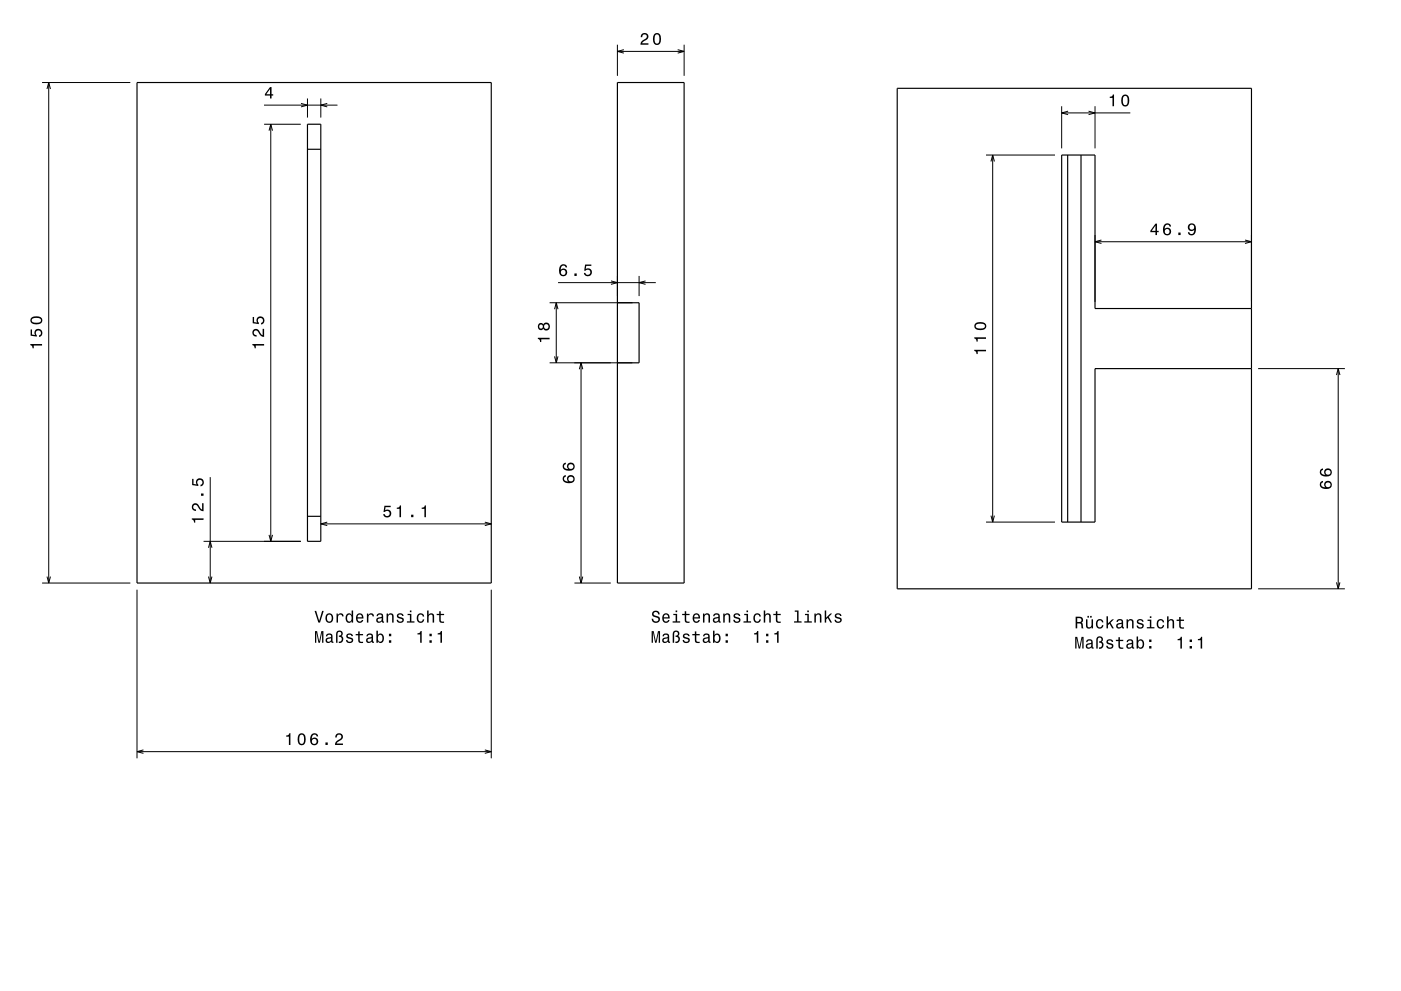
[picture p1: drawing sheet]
<svg xmlns="http://www.w3.org/2000/svg" width="420mm" height="297mm" viewBox="0 0 420 297" stroke-linecap="round" stroke-linejoin="round" font-family="sans-serif">
<g fill="none" stroke="#000" stroke-width=".3">
<path d="M185.1 13.4v9.3M185.1 15.4h20M187 14.9l-1.9 .5 1.9 .5M203.2 14.9l1.9 .5-1.9 .5M205.1 13.4v9.3M12.6 24.7h26.5M14.1 26.7l.5-2 .5 2M14.6 24.7v150M79.2 31.5h22M79.2 37.2h11M80.7 39.2l.5-2 .5 2M81.2 37.2v125"/>
<path d="M90.2 31l2 .5-2 .5M92.2 29.5v5.7M96.2 29.5v5.7M98.1 31l-1.9 .5 1.9 .5M318.3 31.8v12.7M318.3 33.8h20.6M320.2 33.3l-1.9 .5 1.9 .6M326.3 33.3l2 .5-2 .6M328.3 31.8v12.7M295.6 46.5h20.7M297.1 48.4l.5-1.9 .5 1.9M297.6 46.5v110"/>
<path d="M328.3 70.4v20.1M328.3 72.4h46.9M330.2 71.9l-1.9 .5 1.9 .6M373.2 71.9l2 .5-2 .6M375.2 70.4v20.1M164.8 90.7h24.8M166.2 92.7l.6-2 .5 2M166.8 90.7v18M167.3 84.7h29.3M183.2 84.2l1.9 .5-1.9 .5M185.1 82.7v6M191.6 82.7v6"/>
<path d="M193.5 84.2l-1.9 .5 1.9 .5M164.8 108.7h24.8M166.2 106.8l.6 1.9 .5-1.9M173.7 110.7l.5-2 .5 2M174.2 108.7v66M377.2 110.5h26M400.7 112.4l.5-1.9 .5 1.9M401.2 110.5v66M63 143v31.7M96.2 157h51.1M98.1 156.5l-1.9 .5 1.9 .5M145.3 156.5l2 .5-2 .5"/>
<path d="M295.6 156.5h20.7M297.1 154.5l.5 2 .5-2M12.6 174.7h26.5M14.1 172.8l.5 1.9 .5-1.9M41.1 176.7v50.6M61 162.2h29.2M62.5 164.2l.5-2 .5 2M62.5 172.8l.5 1.9 .5-1.9M80.7 160.3l.5 1.9 .5-1.9M147.3 176.7v50.6M172.2 174.7h10.9M173.7 172.8l.5 1.9 .5-1.9"/>
<path d="M377.2 176.5h26M400.7 174.5l.5 2 .5-2M41.1 225.3h106.2M43 224.7l-1.9 .6 1.9 .5M145.3 224.7l2 .6-2 .5"/>
</g>
<path d="M41.1 24.7h106.2v150h-106.2zM92.2 37.2h4v125h-4zM185.1 24.7h20v150h-20zM269 26.5h106.2v150h-106.2zM92.2 44.7h4M320.1 46.5v110M324.1 46.5v110M185.1 90.7h6.5v18h-6.5M375.2 92.5h-46.9v-46h-10v110h10v-46h46.9M92.2 154.7h4" fill="none" stroke="#000" stroke-width=".35"/>
<g fill="#000">
<path d="M192.4 10.2l-.3 .9h.4a.71 .71 0 0 1 .6-.8 .71 .71 0 0 1 .8 .5 .71 .71 0 0 1-.5 .9l-.3 .1a1.64 1.64 0 0 0-1.1 1.6h2.4v-.4h-1.9l.8-.8a1.17 1.17 0 0 0 1-1.7 1.17 1.17 0 0 0-1.9-.3zM196.1 10.3a2.02 2.02 0 0 0 .9 3.2 2.04 2.04 0 0 0 .9-3.2 1.11 1.11 0 0 0-1.8 0zM196.6 10.4h.7a2.38 2.38 0 0 1 0 2.6h-.7a2.38 2.38 0 0 1 0-2.6z" fill-rule="evenodd"/>
<path d="M80.9 26.1l-1.5 2.1v.4h1.5v.9h.5v-.9h.5v-.4h-.5v-2.1zM80.9 26.7v1.5h-1.1z" fill-rule="evenodd"/>
<path d="M332.7 29v.3h.8v2.5h.5v-3.5h-.4a.77 .77 0 0 1-.9 .7zM336.4 28.8a2.02 2.02 0 0 0 .9 3.1 2.03 2.03 0 0 0 .9-3.1 1.11 1.11 0 0 0-1.8 0zM337 28.8h.7a2.38 2.38 0 0 1 0 2.6h-.7a2.37 2.37 0 0 1 0-2.6z" fill-rule="evenodd"/>
<path d="M346.4 67l-1.5 2.1v.5h1.5v.8h.5v-.8h.5v-.4h-.5v-2.2zM346.4 67.6v1.6h-1.1zM349.2 67.2a2.4 2.4 0 0 0 .2 3.2 1.16 1.16 0 0 0 1.5-.3 1.16 1.16 0 0 0-.2-1.5 1.16 1.16 0 0 0-1.6 0 1.02 1.02 0 0 1 .9-1.3l.4 .2 .2 .4h.5a1.12 1.12 0 0 0-.8-.9 1.12 1.12 0 0 0-1.1 .2zM349.1 69.4a.75 .75 0 0 1 1.5 0 .75 .75 0 0 1-1.5 0zM353.2 69.7v.7h.7v-.7zM356.4 67.3a1.15 1.15 0 0 0 0 1.6 1.15 1.15 0 0 0 1.6 0 1.02 1.02 0 0 1-.8 1.2l-.4-.1-.2-.4h-.5a1.23 1.23 0 0 0 1.5 .9 1.23 1.23 0 0 0 .9-1.5 1.41 1.41 0 0 0-.3-1.7 1.41 1.41 0 0 0-1.8 0zM356.6 68.1a.75 .75 0 0 1 1.5 0 .75 .75 0 0 1-1.5 0z" fill-rule="evenodd"/>
<path d="M168.1 79.5a2.4 2.4 0 0 0 .2 3.2 1.16 1.16 0 0 0 1.5-.3 1.16 1.16 0 0 0-.1-1.6 1.16 1.16 0 0 0-1.6 .1 1.03 1.03 0 0 1 .8-1.3l.5 .1 .2 .4h.4a1.12 1.12 0 0 0-.7-.9 1.12 1.12 0 0 0-1.2 .3zM168.1 81.7a.75 .75 0 0 1 1.5 0 .75 .75 0 0 1-1.5 0zM172.2 82v.7h.7v-.7zM175.4 79.3l-.3 1.8h.4a.8 .8 0 0 1 1.3-.2 .8 .8 0 0 1-.1 1.3 .8 .8 0 0 1-1.2-.4h-.5a1.21 1.21 0 0 0 1.5 1 1.21 1.21 0 0 0 .8-1.6 1.21 1.21 0 0 0-1.7-.6l.1-.9h1.6v-.4z" fill-rule="evenodd"/>
<path d="M9.1 103.1v.3a.77 .77 0 0 1 .7 1h.3v-.8h2.5v-.5zM9.2 98.7v1.9l1.8 .3v-.4a.8 .8 0 0 1-.2-1.3 .8 .8 0 0 1 1.3 .1 .8 .8 0 0 1-.4 1.2v.5a1.21 1.21 0 0 0 1-1.5 1.21 1.21 0 0 0-1.6-.8 1.21 1.21 0 0 0-.6 1.7l-.9-.1v-1.6zM9.5 95.1a1.13 1.13 0 0 0-.4 1.2 1.13 1.13 0 0 0 1 .8 1.9 1.9 0 0 0 2.6-1.1 2.03 2.03 0 0 0-3.2-.9zM9.6 95.7a2.37 2.37 0 0 1 2.6 0v.6a2.38 2.38 0 0 1-2.6 0z" fill-rule="evenodd"/>
<path d="M75.6 103.1v.3a.77 .77 0 0 1 .7 1h.4v-.8h2.5v-.5zM75.9 98.9a1.2 1.2 0 0 0-.2 1.3 1.2 1.2 0 0 0 1.2 .7v-.5a.71 .71 0 0 1-.8-.5 .71 .71 0 0 1 .5-.8 .71 .71 0 0 1 .8 .5l.2 .3a1.63 1.63 0 0 0 1.6 1.1v-2.4h-.5v1.9l-.4-.3-.7-1.2a1.1 1.1 0 0 0-1.7-.1zM75.8 95v1.9l1.8 .2v-.4a.8 .8 0 0 1-.2-1.2 .8 .8 0 0 1 1.2 .1 .8 .8 0 0 1-.3 1.2v.5a1.21 1.21 0 0 0 1-1.6 1.21 1.21 0 0 0-1.6-.8 1.21 1.21 0 0 0-.6 1.8l-.9-.2v-1.5z" fill-rule="evenodd"/>
<path d="M161.2 101.2v.4a.77 .77 0 0 1 .7 .9h.4v-.8h2.5v-.5zM161.5 97.1a1 1 0 0 0-.1 1.5 1 1 0 0 0 1.5-.1 1.09 1.09 0 0 0 1.6 .2 1.09 1.09 0 0 0 0-1.6 1.09 1.09 0 0 0-1.6 .1l-.8-.4zM163.1 97.9a.71 .71 0 0 1 1.4 0 .71 .71 0 0 1-1.4 0zM161.6 97.9a.6 .6 0 0 1 1.2 0 .6 .6 0 0 1-1.2 0z" fill-rule="evenodd"/>
<path d="M292.1 104.8v.4a.77 .77 0 0 1 .6 .9h.4v-.8h2.5v-.5zM292.1 101.1v.3a.77 .77 0 0 1 .6 1h.4v-.8h2.5v-.5zM292.5 96.8a1.13 1.13 0 0 0-.4 1.3 1.13 1.13 0 0 0 1 .8 1.9 1.9 0 0 0 2.6-1.2 2.03 2.03 0 0 0-3.2-.9zM292.6 97.4a2.38 2.38 0 0 1 2.6 0v.7a2.37 2.37 0 0 1-2.6 0z" fill-rule="evenodd"/>
<path d="M57.5 155.3v.4a.77 .77 0 0 1 .7 .9h.3v-.8h2.5v-.5zM57.8 151.1a1.2 1.2 0 0 0-.2 1.4 1.2 1.2 0 0 0 1.2 .6v-.4a.7 .7 0 0 1-.9-.5 .7 .7 0 0 1 .5-.9 .7 .7 0 0 1 .9 .5l.1 .3a1.63 1.63 0 0 0 1.6 1.1v-2.4h-.4v1.9l-.4-.3-.8-1.2a1.11 1.11 0 0 0-1.6-.1zM60.3 147.9v.7h.7v-.7zM57.6 143.5v1.9l1.9 .3v-.4a.8 .8 0 0 1-.3-1.3 .8 .8 0 0 1 1.3 .1 .8 .8 0 0 1-.4 1.2v.5a1.21 1.21 0 0 0 1.1-1.5 1.21 1.21 0 0 0-1.7-.9 1.21 1.21 0 0 0-.5 1.8l-1-.2v-1.5z" fill-rule="evenodd"/>
<path d="M115.2 151.6l-.2 1.8h.4a.8 .8 0 0 1 1.2-.2 .8 .8 0 0 1-.1 1.3 .8 .8 0 0 1-1.2-.4h-.4a1.21 1.21 0 0 0 1.5 1 1.21 1.21 0 0 0 .8-1.6 1.21 1.21 0 0 0-1.8-.6l.2-.9h1.5v-.4zM118.9 152.1v.4h.9v2.5h.4v-3.5h-.3a.77 .77 0 0 1-1 .6zM123.2 154.2v.8h.7v-.8zM126.4 152.1v.4h.8v2.5h.5v-3.5h-.3a.77 .77 0 0 1-1 .6z" fill-rule="evenodd"/>
<path d="M168.9 142.7a1.44 1.44 0 0 0 .1 1.7 1.44 1.44 0 0 0 1.6 .4 1.26 1.26 0 0 0 1.7-.9 1.26 1.26 0 0 0-1.2-1.5 1.11 1.11 0 0 0-1.1 .7 1.11 1.11 0 0 0 .3 1.2 1.02 1.02 0 0 1-1.2-.8l.1-.5 .4-.1v-.5zM170.4 143.6a.75 .75 0 0 1 1.5 0 .75 .75 0 0 1-1.5 0zM168.9 139a1.44 1.44 0 0 0 .1 1.6 1.44 1.44 0 0 0 1.6 .5 1.26 1.26 0 0 0 1.7-1 1.26 1.26 0 0 0-1.2-1.5 1.11 1.11 0 0 0-1.1 .7 1.11 1.11 0 0 0 .3 1.3 1.02 1.02 0 0 1-1.2-.8l.1-.5 .4-.2v-.4zM170.4 139.9a.75 .75 0 0 1 1.5 0 .75 .75 0 0 1-1.5 0z" fill-rule="evenodd"/>
<path d="M395.9 144.4a1.44 1.44 0 0 0 .1 1.7 1.44 1.44 0 0 0 1.6 .5 1.26 1.26 0 0 0 1.7-1 1.26 1.26 0 0 0-1.2-1.5 1.11 1.11 0 0 0-1.1 .7 1.11 1.11 0 0 0 .3 1.3 1.03 1.03 0 0 1-1.2-.9l.1-.4 .4-.2v-.5zM397.4 145.3a.75 .75 0 0 1 1.5 0 .75 .75 0 0 1-1.5 0zM395.9 140.7a1.44 1.44 0 0 0 .1 1.7 1.44 1.44 0 0 0 1.6 .4 1.26 1.26 0 0 0 1.7-.9 1.26 1.26 0 0 0-1.2-1.5 1.11 1.11 0 0 0-1.1 .7 1.11 1.11 0 0 0 .3 1.2 1.02 1.02 0 0 1-1.2-.8l.1-.5 .4-.1v-.5zM397.4 141.6a.75 .75 0 0 1 1.5 0 .75 .75 0 0 1-1.5 0z" fill-rule="evenodd"/>
<path d="M94.4 189.1v3.5h.4v-3.1l.7 3.1h.4l.7-3.1v3.1h.4v-3.5h-.7l-.6 3.1-.6-3.1zM98 190.1l-.3 .6h.4a.55 .55 0 0 1 .7-.5 .55 .55 0 0 1 .4 .8h-.2a.91 .91 0 0 0-1.3 .5 .91 .91 0 0 0 .7 1.2l.9-.4 .1 .3h.6v-.3h-.3v-1.6a1.02 1.02 0 0 0-1.7-.6zM98.1 191.6l1.1-.3a.77 .77 0 0 1-.2 .8 .77 .77 0 0 1-.8 .1zM101 189.2l-.3 .9v2.5h.5v-2.5a.59 .59 0 0 1 .3-.7 .59 .59 0 0 1 .8 .3v.5l-.7 .3v.4a.73 .73 0 0 1 .9 .7 .73 .73 0 0 1-.9 .7v.4a1.13 1.13 0 0 0 1.2-.7 1.13 1.13 0 0 0-.4-1.4 .97 .97 0 0 0 .1-1.4 .97 .97 0 0 0-1.5 0zM104 190.1l-.2 .2a.96 .96 0 0 0 1.2 1.2l.3 .1a.6 .6 0 0 1-.5 .8 .6 .6 0 0 1-.6-.6h-.5a1.03 1.03 0 0 0 1.3 1 1.03 1.03 0 0 0 .7-1.5l-1.4-.5a.54 .54 0 0 1 .5-.6 .54 .54 0 0 1 .6 .5l.4-.1a1.09 1.09 0 0 0-1.8-.5zM107.4 189.2v.8h-.8v.4h.8v1.8a1.05 1.05 0 0 0 1.4 .5v-.4l-.9-.1-.1-.5v-1.3h1v-.4h-1v-.8zM110.1 190.1l-.2 .6h.4a.55 .55 0 0 1 .6-.5 .55 .55 0 0 1 .4 .8h-.2a.91 .91 0 0 0-1.3 .5 .91 .91 0 0 0 .7 1.2l.9-.4 .1 .3h.6v-.3h-.2l-.1-1.6a1.02 1.02 0 0 0-.6-.9 1.02 1.02 0 0 0-1.1 .3zM110.3 191.6l1.1-.3a.77 .77 0 0 1-.2 .8 .77 .77 0 0 1-.9 .1zM112.8 189v3.6h.5v-.4a.92 .92 0 0 0 1 .5 .92 .92 0 0 0 .7-.8 1.27 1.27 0 0 0 0-1.5 1.27 1.27 0 0 0-1.4-.4l-.3 .3v-1.3zM113.5 190.5a.63 .63 0 0 1 .7-.2 .63 .63 0 0 1 .4 .5l.1 .5a.84 .84 0 0 1-.7 1 1.18 1.18 0 0 1-.5-1.8zM116.6 191.9v.7h.7v-.7zM116.6 189.9v.8h.7v-.8z" fill-rule="evenodd"/>
<path d="M94.3 183.1l1.1 3.5h.5l1.1-3.5h-.4l-.9 3-.9-3zM97.9 184.2a1.45 1.45 0 0 0-.3 1.7 1.45 1.45 0 0 0 1.6 .7 1.45 1.45 0 0 0 .7-1.8 1.45 1.45 0 0 0-1.7-.9zM98.2 184.5a.67 .67 0 0 1 .7-.3 .67 .67 0 0 1 .5 .6 .93 .93 0 0 1 0 1 .93 .93 0 0 1-1 .4 1.36 1.36 0 0 1-.2-1.7zM100.9 183.9v2.7h.4v-1.6a.66 .66 0 0 1 .4-.7 .66 .66 0 0 1 .8 .2l.1 .2h.4a.89 .89 0 0 0-.7-.9 .89 .89 0 0 0-1 .5v-.4zM103.9 184.2a1.49 1.49 0 0 0-.3 1.5 1.49 1.49 0 0 0 1.3 1l.5-.5v.4h.5v-3.6h-.5v1.3a.89 .89 0 0 0-1.5-.1zM104.2 184.5a.62 .62 0 0 1 .7-.3 .62 .62 0 0 1 .5 .6v.4a.83 .83 0 0 1-.7 1.1 1.19 1.19 0 0 1-.5-1.8zM107 184.2a1.45 1.45 0 0 0-.2 1.6 1.45 1.45 0 0 0 1.4 .8l.7-.8h-.4l-.6 .5a.76 .76 0 0 1-.7-.9h1.8a1.16 1.16 0 0 0-.5-1.4 1.16 1.16 0 0 0-1.5 .2zM107.4 184.4l.2-.2a.67 .67 0 0 1 .7 .1 .67 .67 0 0 1 .2 .7h-1.3zM110 183.9v2.7h.4v-1.6a.67 .67 0 0 1 .4-.7 .67 .67 0 0 1 .8 .2l.1 .2h.4a.89 .89 0 0 0-.7-.9 .89 .89 0 0 0-1 .5v-.4zM113.2 184l-.3 .7h.4a.55 .55 0 0 1 .7-.6 .55 .55 0 0 1 .3 .8l-.2 .1a.91 .91 0 0 0-1.3 .5 .91 .91 0 0 0 .8 1.2l.9-.5 .1 .3 .5 .1v-.3l-.2-.1v-1.6a1.02 1.02 0 0 0-1.7-.6zM113.3 185.5l1.1-.3a.77 .77 0 0 1-.2 .9 .77 .77 0 0 1-.9 .1zM115.9 183.9v2.7h.4v-1.6a.64 .64 0 0 1 .4-.7 .64 .64 0 0 1 .8 .3l.1 2h.4v-1.8a.89 .89 0 0 0-.6-1 .89 .89 0 0 0-1.1 .5v-.4zM119.2 184l-.2 .3a.96 .96 0 0 0 1.2 1.2l.3 .1a.6 .6 0 0 1-.5 .8 .6 .6 0 0 1-.7-.7h-.4a1.03 1.03 0 0 0 1.3 1 1.03 1.03 0 0 0 .7-1.4l-1.4-.5a.54 .54 0 0 1 .4-.7 .54 .54 0 0 1 .7 .5h.4a1.09 1.09 0 0 0-1.8-.6zM122.2 184v.4h.7v1.8h-.9v.4h2.2v-.4h-.9v-2.2zM122.9 183v.5h.4v-.5zM125.2 184.2a1.45 1.45 0 0 0-.2 1.6 1.45 1.45 0 0 0 1.5 .8l.6-.5 .1-.5h-.4l-.5 .6a1.02 1.02 0 0 1-.9-1 1.02 1.02 0 0 1 1-1l.3 .6h.5a1.09 1.09 0 0 0-.8-1 1.09 1.09 0 0 0-1.2 .4zM128 183v3.6h.5v-1.6a.63 .63 0 0 1 .4-.7 .63 .63 0 0 1 .8 .3v2h.4v-1.8a.88 .88 0 0 0-.6-1 .88 .88 0 0 0-1 .5v-1.3zM131.7 183.2v.8h-.8v.4h.8v1.7a1.05 1.05 0 0 0 1.4 .6v-.4a.69 .69 0 0 1-1-.4v-1.5h1v-.4h-1v-.8z" fill-rule="evenodd"/>
<path d="M125.1 189.8v.3h.9v2.5h.4v-3.5h-.3a.77 .77 0 0 1-1 .7zM128.7 191.9v.7h.7v-.7zM128.7 189.9v.8h.7v-.8zM131.2 189.8v.3h.8v2.5h.5v-3.5h-.3a.77 .77 0 0 1-1 .7z" fill-rule="evenodd"/>
<path d="M195.4 189.1v3.5h.3v-3.1l.7 3.1h.4l.7-3.1v3.1h.4v-3.5h-.6l-.7 3.1-.6-3.1zM198.9 190.1l-.3 .6h.4a.55 .55 0 0 1 .7-.5 .55 .55 0 0 1 .4 .8h-.2a.91 .91 0 0 0-1.3 .5 .91 .91 0 0 0 .7 1.2l.9-.4 .1 .3h.6v-.3h-.3v-1.6a1.02 1.02 0 0 0-.7-.9 1.02 1.02 0 0 0-1 .3zM199.1 191.6l1.1-.3a.77 .77 0 0 1-.2 .8 .77 .77 0 0 1-.9 .1zM201.9 189.2l-.2 .9v2.5h.4v-2.5a.59 .59 0 0 1 .3-.7 .59 .59 0 0 1 .8 .3v.5l-.7 .3v.4a.73 .73 0 0 1 .9 .7 .73 .73 0 0 1-.9 .7v.4a1.13 1.13 0 0 0 1.3-.7 1.13 1.13 0 0 0-.5-1.4 .97 .97 0 0 0 .1-1.4 .97 .97 0 0 0-1.5 0zM205 190.1l-.2 .2a.96 .96 0 0 0 1.2 1.2l.3 .1a.6 .6 0 0 1-.5 .8 .6 .6 0 0 1-.7-.6h-.5a1.03 1.03 0 0 0 1.3 1 1.03 1.03 0 0 0 .7-1.5l-1.3-.5a.53 .53 0 0 1 .4-.6 .53 .53 0 0 1 .6 .5l.4-.1a1.09 1.09 0 0 0-1.7-.5zM208.3 189.2v.8h-.8v.4h.8v1.8a1.04 1.04 0 0 0 1.5 .5v-.4a.68 .68 0 0 1-1-.3l-.1-1.6h1.1v-.4h-1.1v-.8zM211 190.1l-.2 .6h.4a.55 .55 0 0 1 .6-.5 .55 .55 0 0 1 .4 .8h-.2a.91 .91 0 0 0-1.3 .5 .91 .91 0 0 0 .8 1.2l.9-.4 .1 .3h.5v-.3h-.2l-.1-1.6a1.02 1.02 0 0 0-1.7-.6zM211.2 191.6l1.1-.3a.77 .77 0 0 1-.2 .8 .77 .77 0 0 1-.9 .1zM213.8 189v3.6h.4v-.4a.92 .92 0 0 0 1 .5 .92 .92 0 0 0 .7-.8 1.27 1.27 0 0 0 0-1.5 1.27 1.27 0 0 0-1.4-.4l-.3 .3v-1.3zM214.4 190.5a.63 .63 0 0 1 .7-.2 .63 .63 0 0 1 .4 .5l.1 .5a.84 .84 0 0 1-.7 1 1.18 1.18 0 0 1-.5-1.8zM217.5 191.9v.7h.7v-.7zM217.5 189.9v.8h.7v-.8z" fill-rule="evenodd"/>
<path d="M195.8 183.3a.96 .96 0 0 0-.3 1.1 .96 .96 0 0 0 .9 .6l.4 .1a.64 .64 0 0 1 .5 .9 .64 .64 0 0 1-1 .2l-.5-.8h-.4a1.21 1.21 0 0 0 1.4 1.3 1.21 1.21 0 0 0 .8-1.8l-.8-.3a.71 .71 0 0 1-.9-.6 .7 .7 0 0 1 .8-.6 .7 .7 0 0 1 .6 .7h.5a1.19 1.19 0 0 0-.8-1 1.19 1.19 0 0 0-1.2 .2zM198.8 184.2a1.46 1.46 0 0 0-.2 1.6 1.46 1.46 0 0 0 1.4 .8l.7-.8h-.4l-.6 .5a.76 .76 0 0 1-.7-.9h1.8a1.17 1.17 0 0 0-.5-1.4 1.17 1.17 0 0 0-1.5 .2zM199.2 184.4l.2-.2a.67 .67 0 0 1 .7 .1 .67 .67 0 0 1 .2 .7h-1.3zM201.9 184v.4h.7v1.8h-1v.4h2.3v-.4h-.9v-2.2zM202.5 183v.5h.5v-.5zM205.3 183.2v.8h-.8v.4h.8v1.7a1.05 1.05 0 0 0 1.4 .6v-.4a.68 .68 0 0 1-1-.4v-1.5h1v-.4h-1v-.8zM207.9 184.2a1.46 1.46 0 0 0-.2 1.6 1.46 1.46 0 0 0 1.4 .8l.7-.8h-.4l-.6 .5a.76 .76 0 0 1-.7-.9h1.8a1.17 1.17 0 0 0-.5-1.4 1.17 1.17 0 0 0-1.5 .2zM208.3 184.4l.2-.2a.67 .67 0 0 1 .7 .1 .67 .67 0 0 1 .2 .7h-1.3zM210.7 183.9v2.7h.5v-1.6a.63 .63 0 0 1 .4-.7 .63 .63 0 0 1 .8 .3v2h.4v-1.8a.89 .89 0 0 0-.6-1 .89 .89 0 0 0-1 .5v-.4zM214.1 184l-.3 .7h.4a.55 .55 0 0 1 .7-.6 .55 .55 0 0 1 .4 .8l-.2 .1a.91 .91 0 0 0-1.3 .5 .91 .91 0 0 0 .7 1.2l.9-.5 .1 .3 .6 .1v-.3l-.3-.1v-1.6a1.02 1.02 0 0 0-.7-.8 1.02 1.02 0 0 0-1 .2zM214.2 185.5l1.1-.3a.77 .77 0 0 1-.2 .9 .77 .77 0 0 1-.8 .1zM216.8 183.9v2.7h.5v-1.6a.64 .64 0 0 1 .4-.7 .64 .64 0 0 1 .8 .3v2h.4v-1.8a.89 .89 0 0 0-.6-1 .89 .89 0 0 0-1.1 .5v-.4zM220.1 184l-.2 .3a.96 .96 0 0 0 1.2 1.2l.3 .1a.6 .6 0 0 1-.5 .8 .6 .6 0 0 1-.6-.7h-.5a1.03 1.03 0 0 0 1.3 1 1.03 1.03 0 0 0 .7-1.4l-1.4-.5a.53 .53 0 0 1 .4-.7 .53 .53 0 0 1 .7 .5h.4a1.09 1.09 0 0 0-1.8-.6zM223.1 184v.4h.7v1.8h-.9v.4h2.3v-.4h-1v-2.2zM223.8 183v.5h.5v-.5zM226.2 184.2a1.45 1.45 0 0 0-.3 1.6 1.45 1.45 0 0 0 1.5 .8l.6-.5 .1-.5h-.4l-.4 .6a1.02 1.02 0 0 1-1-1 1.02 1.02 0 0 1 1-1l.4 .6h.4a1.09 1.09 0 0 0-.8-1 1.09 1.09 0 0 0-1.1 .4zM229 183v3.6h.4v-1.6a.63 .63 0 0 1 .4-.7 .63 .63 0 0 1 .8 .3v2h.5v-1.8a.88 .88 0 0 0-.6-1 .88 .88 0 0 0-1.1 .5v-1.3zM232.6 183.2v.8h-.8v.4h.8v1.7a1.04 1.04 0 0 0 1.5 .6v-.4a.68 .68 0 0 1-1-.4l-.1-1.5h1.1v-.4h-1.1v-.8zM238.3 183v.3h.7v2.9h-1v.4h2.3v-.4h-.9v-3.2zM241.3 184v.4h.7v1.8h-.9v.4h2.3v-.4h-.9v-2.2zM242 183v.5h.5v-.5zM244.1 183.9v2.7h.5v-1.6a.63 .63 0 0 1 .4-.7 .63 .63 0 0 1 .8 .3v2h.4v-1.8a.89 .89 0 0 0-.6-1 .89 .89 0 0 0-1 .5v-.4zM247.2 183v3.6h.5v-1l.4-.4 .8 1.4h.5l-.9-1.7 1-1h-.6l-1.2 1.2v-2.1zM250.5 184l-.2 .3a.96 .96 0 0 0 1.2 1.2l.3 .1a.6 .6 0 0 1-.5 .8 .6 .6 0 0 1-.7-.7h-.4a1.03 1.03 0 0 0 1.3 1 1.03 1.03 0 0 0 .6-1.4l-1.3-.5a.53 .53 0 0 1 .4-.7 .53 .53 0 0 1 .6 .5h.5a1.09 1.09 0 0 0-1.8-.6z" fill-rule="evenodd"/>
<path d="M226.1 189.8v.3h.8v2.5h.4v-3.5h-.3a.77 .77 0 0 1-.9 .7zM229.7 191.9v.7h.7v-.7zM229.7 189.9v.8h.7v-.8zM232.1 189.8v.3h.9v2.5h.4v-3.5h-.3a.77 .77 0 0 1-1 .7z" fill-rule="evenodd"/>
<path d="M322.3 190.9v3.5h.4v-3.2l.7 3.2h.4l.7-3.2v3.2h.4v-3.5h-.7l-.6 3.1-.6-3.1zM325.9 191.8l-.3 .7h.4a.55 .55 0 0 1 .7-.6 .55 .55 0 0 1 .4 .8h-.2a.91 .91 0 0 0-1.3 .6 .91 .91 0 0 0 .7 1.2l.9-.5 .1 .3 .6 .1v-.4h-.3v-1.6a1.02 1.02 0 0 0-.7-.8 1.02 1.02 0 0 0-1 .2zM326 193.3l1.1-.3a.77 .77 0 0 1-.2 .9 .77 .77 0 0 1-.8 .1zM328.9 191l-.2 .8v2.6h.4v-2.5a.59 .59 0 0 1 .3-.8 .59 .59 0 0 1 .8 .3v.5l-.7 .3v.4a.73 .73 0 0 1 .9 .7 .73 .73 0 0 1-.9 .7v.4a1.13 1.13 0 0 0 1.2-.7 1.13 1.13 0 0 0-.4-1.4 .97 .97 0 0 0 .1-1.4 .97 .97 0 0 0-1.5 .1zM331.9 191.8l-.2 .2a.96 .96 0 0 0 1.2 1.2l.3 .2a.6 .6 0 0 1-.5 .7 .6 .6 0 0 1-.6-.6h-.5a1.03 1.03 0 0 0 1.3 1 1.03 1.03 0 0 0 .7-1.5l-1.4-.4a.54 .54 0 0 1 .4-.7 .54 .54 0 0 1 .7 .5h.4a1.09 1.09 0 0 0-1.8-.6zM335.3 191v.8h-.8v.3h.8v1.8a1.05 1.05 0 0 0 1.4 .5v-.3a.68 .68 0 0 1-1-.4v-1.6h1v-.3h-1v-.8zM338 191.8l-.2 .7h.4a.55 .55 0 0 1 .6-.6 .55 .55 0 0 1 .4 .8h-.2a.91 .91 0 0 0-1.3 .6 .91 .91 0 0 0 .8 1.2l.8-.5 .1 .3 .6 .1v-.4h-.2l-.1-1.6a1.02 1.02 0 0 0-1.7-.6zM338.2 193.3l1.1-.3a.77 .77 0 0 1-.2 .9 .77 .77 0 0 1-.9 .1zM340.7 190.8v3.6h.5v-.4a.92 .92 0 0 0 1 .5 .92 .92 0 0 0 .7-.9 1.26 1.26 0 0 0 0-1.4 1.26 1.26 0 0 0-1.4-.5l-.3 .4v-1.3zM341.4 192.2a.63 .63 0 0 1 .7-.2 .63 .63 0 0 1 .4 .6l.1 .4a.84 .84 0 0 1-.7 1.1 1.19 1.19 0 0 1-.5-1.9zM344.5 193.6v.8h.7v-.8zM344.5 191.7v.7h.7v-.7z" fill-rule="evenodd"/>
<path d="M322.5 184.8v3.5h.4v-1.5l1.1 .1 .3 1.4h.5l-.3-1.5-.3-.2a.97 .97 0 0 0 .4-1.1 .97 .97 0 0 0-1-.7zM322.9 185.3h.6a.6 .6 0 0 1 .7 .6 .6 .6 0 0 1-.7 .5h-.6zM326 184.6v.5h.5v-.5zM326.8 184.6v.5h.5v-.5zM325.6 185.6v1.8a.89 .89 0 0 0 .6 1 .89 .89 0 0 0 1-.5v.4h.5v-2.7h-.5v1.6a.65 .65 0 0 1-.4 .8 .65 .65 0 0 1-.8-.4v-2zM328.8 185.9a1.45 1.45 0 0 0-.2 1.7 1.45 1.45 0 0 0 1.5 .7l.6-.5 .1-.4h-.4l-.5 .6a1.02 1.02 0 0 1-.9-1 1.02 1.02 0 0 1 1-1l.3 .5h.5a1.09 1.09 0 0 0-.8-.9 1.09 1.09 0 0 0-1.2 .3zM331.7 184.7v3.6h.5v-.9l.4-.5 .8 1.4h.5l-1-1.7 1-1h-.5l-1.2 1.2v-2.1zM335 185.8l-.3 .6h.4a.55 .55 0 0 1 .7-.5 .55 .55 0 0 1 .4 .7l-.2 .1a.91 .91 0 0 0-1.3 .5 .91 .91 0 0 0 .7 1.2l.9-.4 .1 .3h.6v-.3l-.3-.1v-1.6a1.02 1.02 0 0 0-.7-.8 1.02 1.02 0 0 0-1 .3zM335.2 187.3l1.1-.4a.77 .77 0 0 1-.2 .9 .77 .77 0 0 1-.9 .1zM337.7 185.6v2.7h.5v-1.5a.63 .63 0 0 1 .4-.8 .63 .63 0 0 1 .8 .3v2h.4v-1.8a.89 .89 0 0 0-.6-.9 .89 .89 0 0 0-1 .4v-.4zM341.1 185.7l-.2 .3a.96 .96 0 0 0 1.1 1.2l.3 .1a.6 .6 0 0 1-.5 .8 .6 .6 0 0 1-.6-.6h-.5a1.03 1.03 0 0 0 1.3 1 1.03 1.03 0 0 0 .7-1.5l-1.4-.5a.54 .54 0 0 1 .5-.7 .54 .54 0 0 1 .6 .5h.4a1.09 1.09 0 0 0-1.7-.6zM344 185.7v.4h.7v1.8h-.9v.4h2.3v-.4h-.9v-2.2zM344.7 184.7v.5h.5v-.5zM347.1 185.9a1.45 1.45 0 0 0-.3 1.7 1.45 1.45 0 0 0 1.5 .7l.6-.5 .1-.4h-.4l-.4 .6a1.02 1.02 0 0 1-1-1 1.02 1.02 0 0 1 1-1l.4 .5h.4a1.09 1.09 0 0 0-.8-.9 1.09 1.09 0 0 0-1.1 .3zM349.9 184.7v3.6h.4v-1.5a.63 .63 0 0 1 .5-.9 .63 .63 0 0 1 .7 .7v1.7h.5v-1.8a.88 .88 0 0 0-.6-.9 .88 .88 0 0 0-1.1 .4v-1.3zM353.5 184.9v.8h-.8v.4h.8v1.8a1.05 1.05 0 0 0 1.5 .5v-.4a.68 .68 0 0 1-1-.3l-.1-1.6h1.1v-.4h-1.1v-.8z" fill-rule="evenodd"/>
<path d="M353 191.5v.4h.9v2.5h.4v-3.6h-.3a.77 .77 0 0 1-1 .7zM356.6 193.6v.8h.7v-.8zM356.6 191.7v.7h.7v-.7zM359.1 191.5v.4h.8v2.5h.5v-3.6h-.4a.77 .77 0 0 1-.9 .7z" fill-rule="evenodd"/>
<path d="M85.8 220.4v.4h.8v2.5h.5v-3.6h-.4a.77 .77 0 0 1-.9 .7zM89.5 220.2a2.02 2.02 0 0 0 .9 3.2 2.03 2.03 0 0 0 .9-3.2 1.11 1.11 0 0 0-1.8 0zM90.1 220.2h.7a2.37 2.37 0 0 1 0 2.7h-.7a2.38 2.38 0 0 1 0-2.7zM93.5 220a2.4 2.4 0 0 0 .2 3.3 1.16 1.16 0 0 0 1.5-.4 1.16 1.16 0 0 0-.2-1.5 1.16 1.16 0 0 0-1.5 0 1.02 1.02 0 0 1 .8-1.3l.4 .2 .2 .4h.5a1.12 1.12 0 0 0-.7-.9 1.12 1.12 0 0 0-1.2 .2zM93.4 222.2a.75 .75 0 0 1 1.5 0 .75 .75 0 0 1-1.5 0zM97.6 222.5v.8h.7v-.8zM100.8 220.1l-.3 .9h.5a.71 .71 0 0 1 .5-.8 .71 .71 0 0 1 .8 .5 .71 .71 0 0 1-.5 .8l-.3 .2a1.63 1.63 0 0 0-1.1 1.6h2.4v-.5h-1.9l.9-.8a1.17 1.17 0 0 0 .9-1.6 1.17 1.17 0 0 0-1.9-.3z" fill-rule="evenodd"/>
</g>
</svg>
